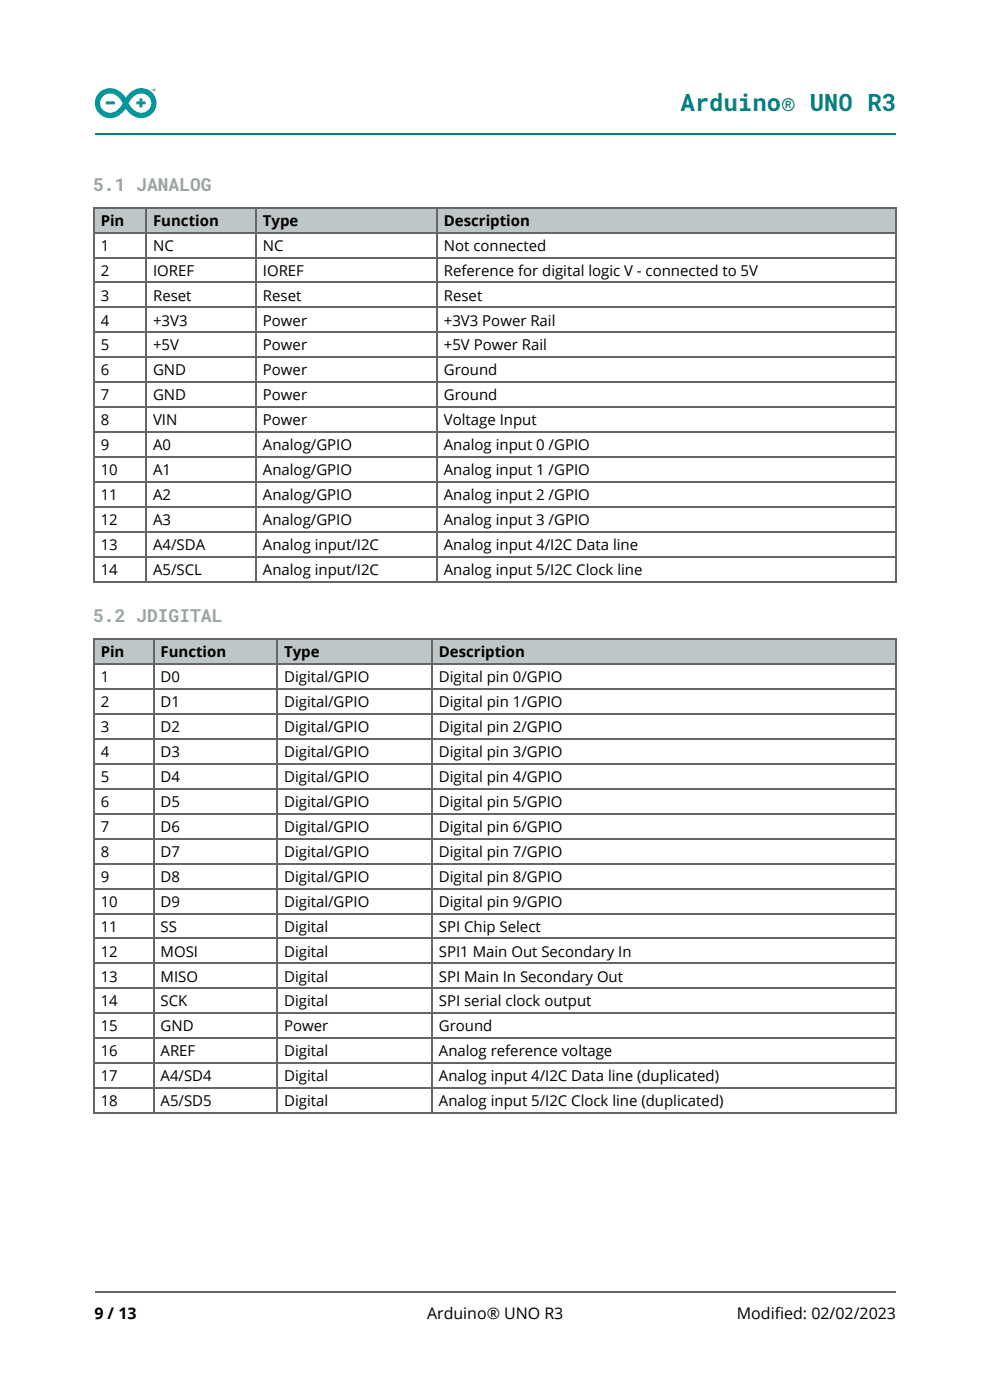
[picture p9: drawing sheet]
<svg xmlns="http://www.w3.org/2000/svg" width="210mm" height="297mm" viewBox="0 0 210 297" stroke-linecap="round" stroke-linejoin="round" font-family="sans-serif">
<defs><g id="words">
<text font-size="5.1" fill="#008184" x="144.3" y="23.6">Arduino® UNO R3</text>
<g font-size="3.8" fill="#95a5a6">
<text x="19.8" y="40.5">5.1 JANALOG</text>
<text x="19.8" y="132">5.2 JDIGITAL</text>
</g>
<g font-size="3.4">
<text x="20" y="279.9">9 / 13</text>
<text x="90.5" y="279.9">Arduino® UNO R3</text>
<text x="156.2" y="279.9">Modifi ed: 02/02/2023</text>
</g>
<g font-size="3.2">
<text x="21.3" y="47.9">Pin</text>
<text x="32.5" y="47.9">Function</text>
<text x="55.7" y="47.9">Type</text>
<text x="94.1" y="47.9">Description</text>
<text x="21.3" y="53.2">1</text>
<text x="32.5" y="53.2">NC</text>
<text x="55.7" y="53.2">NC</text>
<text x="94.1" y="53.2">Not connected</text>
<text x="21.3" y="58.5">2</text>
<text x="32.5" y="58.5">IOREF</text>
<text x="55.7" y="58.5">IOREF</text>
<text x="94.1" y="58.5">Reference for digital logic V - connected to 5V</text>
<text x="21.3" y="63.8">3</text>
<text x="32.5" y="63.8">Reset</text>
<text x="55.7" y="63.8">Reset</text>
<text x="94.1" y="63.8">Reset</text>
<text x="21.3" y="69.1">4</text>
<text x="32.5" y="69.1">+3V3</text>
<text x="55.7" y="69.1">Power</text>
<text x="94.1" y="69.1">+3V3 Power Rail</text>
<text x="21.3" y="74.3">5</text>
<text x="32.5" y="74.3">+5V</text>
<text x="55.7" y="74.3">Power</text>
<text x="94.1" y="74.3">+5V Power Rail</text>
<text x="21.3" y="79.6">6</text>
<text x="32.5" y="79.6">GND</text>
<text x="55.7" y="79.6">Power</text>
<text x="94.1" y="79.6">Ground</text>
<text x="21.3" y="84.9">7</text>
<text x="32.5" y="84.9">GND</text>
<text x="55.7" y="84.9">Power</text>
<text x="94.1" y="84.9">Ground</text>
<text x="21.3" y="90.2">8</text>
<text x="21.3" y="95.5">9</text>
<text x="32.5" y="90.2">VIN</text>
<text x="32.5" y="95.5">A0</text>
<text x="55.7" y="90.2">Power</text>
<text x="55.7" y="95.5">Analog/GPIO</text>
<text x="94.1" y="90.2">Voltage Input</text>
<text x="94.1" y="95.5">Analog input 0 /GPIO</text>
<text x="21.3" y="100.8">10</text>
<text x="32.5" y="100.8">A1</text>
<text x="55.7" y="100.8">Analog/GPIO</text>
<text x="94.1" y="100.8">Analog input 1 /GPIO</text>
<text x="21.3" y="106.1">11</text>
<text x="32.5" y="106.1">A2</text>
<text x="55.7" y="106.1">Analog/GPIO</text>
<text x="94.1" y="106.1">Analog input 2 /GPIO</text>
<text x="21.3" y="111.4">12</text>
<text x="32.5" y="111.4">A3</text>
<text x="55.7" y="111.4">Analog/GPIO</text>
<text x="94.1" y="111.4">Analog input 3 /GPIO</text>
<text x="21.3" y="116.7">13</text>
<text x="32.5" y="116.7">A4/SDA</text>
<text x="55.7" y="116.7">Analog input/I2C</text>
<text x="94.1" y="116.7">Analog input 4/I2C Data line</text>
<text x="21.3" y="122">14</text>
<text x="32.5" y="122">A5/SCL</text>
<text x="55.7" y="122">Analog input/I2C</text>
<text x="94.1" y="122">Analog input 5/I2C Clock line</text>
<text x="21.3" y="139.4">Pin</text>
<text x="34" y="139.4">Function</text>
<text x="60.2" y="139.4">Type</text>
<text x="93" y="139.4">Description</text>
<text x="21.3" y="144.7">1</text>
<text x="34" y="144.7">D0</text>
<text x="60.2" y="144.7">Digital/GPIO</text>
<text x="93" y="144.7">Digital pin 0/GPIO</text>
<text x="21.3" y="150">2</text>
<text x="21.3" y="155.3">3</text>
<text x="34" y="150">D1</text>
<text x="34" y="155.3">D2</text>
<text x="60.2" y="150">Digital/GPIO</text>
<text x="60.2" y="155.3">Digital/GPIO</text>
<text x="93" y="150">Digital pin 1/GPIO</text>
<text x="93" y="155.3">Digital pin 2/GPIO</text>
<text x="21.3" y="160.6">4</text>
<text x="34" y="160.6">D3</text>
<text x="60.2" y="160.6">Digital/GPIO</text>
<text x="93" y="160.6">Digital pin 3/GPIO</text>
<text x="21.3" y="165.9">5</text>
<text x="34" y="165.9">D4</text>
<text x="60.2" y="165.9">Digital/GPIO</text>
<text x="93" y="165.9">Digital pin 4/GPIO</text>
<text x="21.3" y="171.2">6</text>
<text x="34" y="171.2">D5</text>
<text x="60.2" y="171.2">Digital/GPIO</text>
<text x="93" y="171.2">Digital pin 5/GPIO</text>
<text x="21.3" y="176.5">7</text>
<text x="34" y="176.5">D6</text>
<text x="60.2" y="176.5">Digital/GPIO</text>
<text x="93" y="176.5">Digital pin 6/GPIO</text>
<text x="21.3" y="181.8">8</text>
<text x="34" y="181.8">D7</text>
<text x="60.2" y="181.8">Digital/GPIO</text>
<text x="93" y="181.8">Digital pin 7/GPIO</text>
<text x="21.3" y="187.1">9</text>
<text x="34" y="187.1">D8</text>
<text x="60.2" y="187.1">Digital/GPIO</text>
<text x="93" y="187.1">Digital pin 8/GPIO</text>
<text x="21.3" y="192.4">10</text>
<text x="21.3" y="197.6">11</text>
<text x="34" y="192.4">D9</text>
<text x="34" y="197.6">SS</text>
<text x="60.2" y="192.4">Digital/GPIO</text>
<text x="60.2" y="197.6">Digital</text>
<text x="93" y="192.4">Digital pin 9/GPIO</text>
<text x="93" y="197.6">SPI Chip Select</text>
<text x="21.3" y="202.9">12</text>
<text x="34" y="202.9">MOSI</text>
<text x="60.2" y="202.9">Digital</text>
<text x="93" y="202.9">SPI1 Main Out Secondary In</text>
<text x="21.3" y="208.2">13</text>
<text x="34" y="208.2">MISO</text>
<text x="60.2" y="208.2">Digital</text>
<text x="93" y="208.2">SPI Main In Secondary Out</text>
<text x="21.3" y="213.5">14</text>
<text x="34" y="213.5">SCK</text>
<text x="60.2" y="213.5">Digital</text>
<text x="93" y="213.5">SPI serial clock output</text>
<text x="21.3" y="218.8">15</text>
<text x="34" y="218.8">GND</text>
<text x="60.2" y="218.8">Power</text>
<text x="93" y="218.8">Ground</text>
<text x="21.3" y="224.1">16</text>
<text x="34" y="224.1">AREF</text>
<text x="60.2" y="224.1">Digital</text>
<text x="93" y="224.1">Analog reference voltage</text>
<text x="21.3" y="229.4">17</text>
<text x="34" y="229.4">A4/SD4</text>
<text x="60.2" y="229.4">Digital</text>
<text x="93" y="229.4">Analog input 4/I2C Data line (duplicated)</text>
<text x="21.3" y="234.7">18</text>
<text x="34" y="234.7">A5/SD5</text>
<text x="60.2" y="234.7">Digital</text>
<text x="93" y="234.7">Analog input 5/I2C Clock line (duplicated)</text>
</g>
</g></defs>
<path d="M20.1 28.4h169.8" fill="none" stroke="#008184" stroke-width=".35"/>
<path d="M21.1 19.6a3.2 3.2 0 0 0 .2 4.7 3.2 3.2 0 0 0 4.7-.5l.7-.8a3.5 3.5 0 0 0 3.1 2 3.5 3.5 0 0 0 3.1-1.9 3.3 3.3 0 0 0-1.7-4.1 3.3 3.3 0 0 0-4.3 1.3l-.3 .4a3.6 3.6 0 0 0-5.5-1.1zM21.8 20.4a2.43 2.43 0 0 1 3.8 .8l.4 .7a2.78 2.78 0 0 1-3.7 1.8 2.01 2.01 0 0 1-.5-3.3zM28 20.7l-.7 1.2a2.78 2.78 0 0 0 3.7 1.8 2.09 2.09 0 0 0 .6-3.1 2.09 2.09 0 0 0-3.1-.3zM22.4 21.5h2v.7h-2zM28.9 21.5h.7v-.6h.6v.6h.7v.7h-.7v.6h-.6v-.6h-.7zM32.3 19.1a.4 .4 0 0 1 .8 0 .4 .4 0 0 1-.8 0zM32.5 18.8v.5l.1-.2 .3 .2-.1-.4zM32.4 19.1a.3 .3 0 0 0 .6 0 .3 .3 0 0 0-.6 0zM32.6 18.9l.1 .1z" fill-rule="evenodd" fill="#00979d"/>
<path d="M20.1 274h169.8" fill="none" stroke="#666" stroke-width=".35"/>
<path d="M19.8 35.9h170.3v233.2h-170.3z" fill="#fff"/>
<g fill="#bdc7c7">
<path d="M19.8 43.9h11.1v5.3h-11.1z"/>
<path d="M30.9 43.9h23.3v5.3h-23.3z"/>
<path d="M54.2 43.9h38.3v5.3h-38.3z"/>
<path d="M92.5 43.9h97.4v5.3h-97.4z"/>
</g>
<g fill="none" stroke="#666" stroke-width=".26">
<path d="M19.8 59.9h170.3M19.8 54.6h170.3M19.8 44.1h170.3M19.8 49.3h170.3M19.9 43.9v79.7M31 43.9v79.7M54.3 43.9v79.7M92.6 43.9v79.7M190 43.9v79.7M19.8 75.8h170.3M19.8 70.5h170.3M19.8 65.2h170.3"/>
<path d="M19.8 97h170.3M19.8 91.7h170.3M19.8 86.4h170.3M19.8 81.1h170.3M19.8 118.1h170.3M19.8 112.8h170.3M19.8 107.6h170.3M19.8 102.3h170.3M19.8 123.4h170.3"/>
</g>
<g fill="#bdc7c7">
<path d="M19.8 135.5h12.7v5.3h-12.7z"/>
<path d="M32.5 135.5h26.1v5.3h-26.1z"/>
<path d="M58.6 135.5h32.9v5.3h-32.9z"/>
<path d="M91.5 135.5h98.4v5.3h-98.4z"/>
</g>
<g fill="none" stroke="#666" stroke-width=".26">
<path d="M19.8 135.6h170.3M19.9 135.5v100.8M32.6 135.5v100.8M58.8 135.5v100.8M91.6 135.5v100.8M190 135.5v100.8M19.8 156.8h170.3M19.8 151.5h170.3M19.8 146.2h170.3M19.8 140.9h170.3M19.8 177.9h170.3M19.8 172.6h170.3"/>
<path d="M19.8 167.3h170.3M19.8 162.1h170.3M19.8 199.1h170.3M19.8 193.8h170.3M19.8 188.5h170.3M19.8 183.2h170.3M19.8 215h170.3M19.8 209.7h170.3M19.8 204.4h170.3M19.8 236.1h170.3M19.8 230.8h170.3M19.8 225.6h170.3"/>
<path d="M19.8 220.3h170.3"/>
</g>
<use href="#words"/>
</svg>
